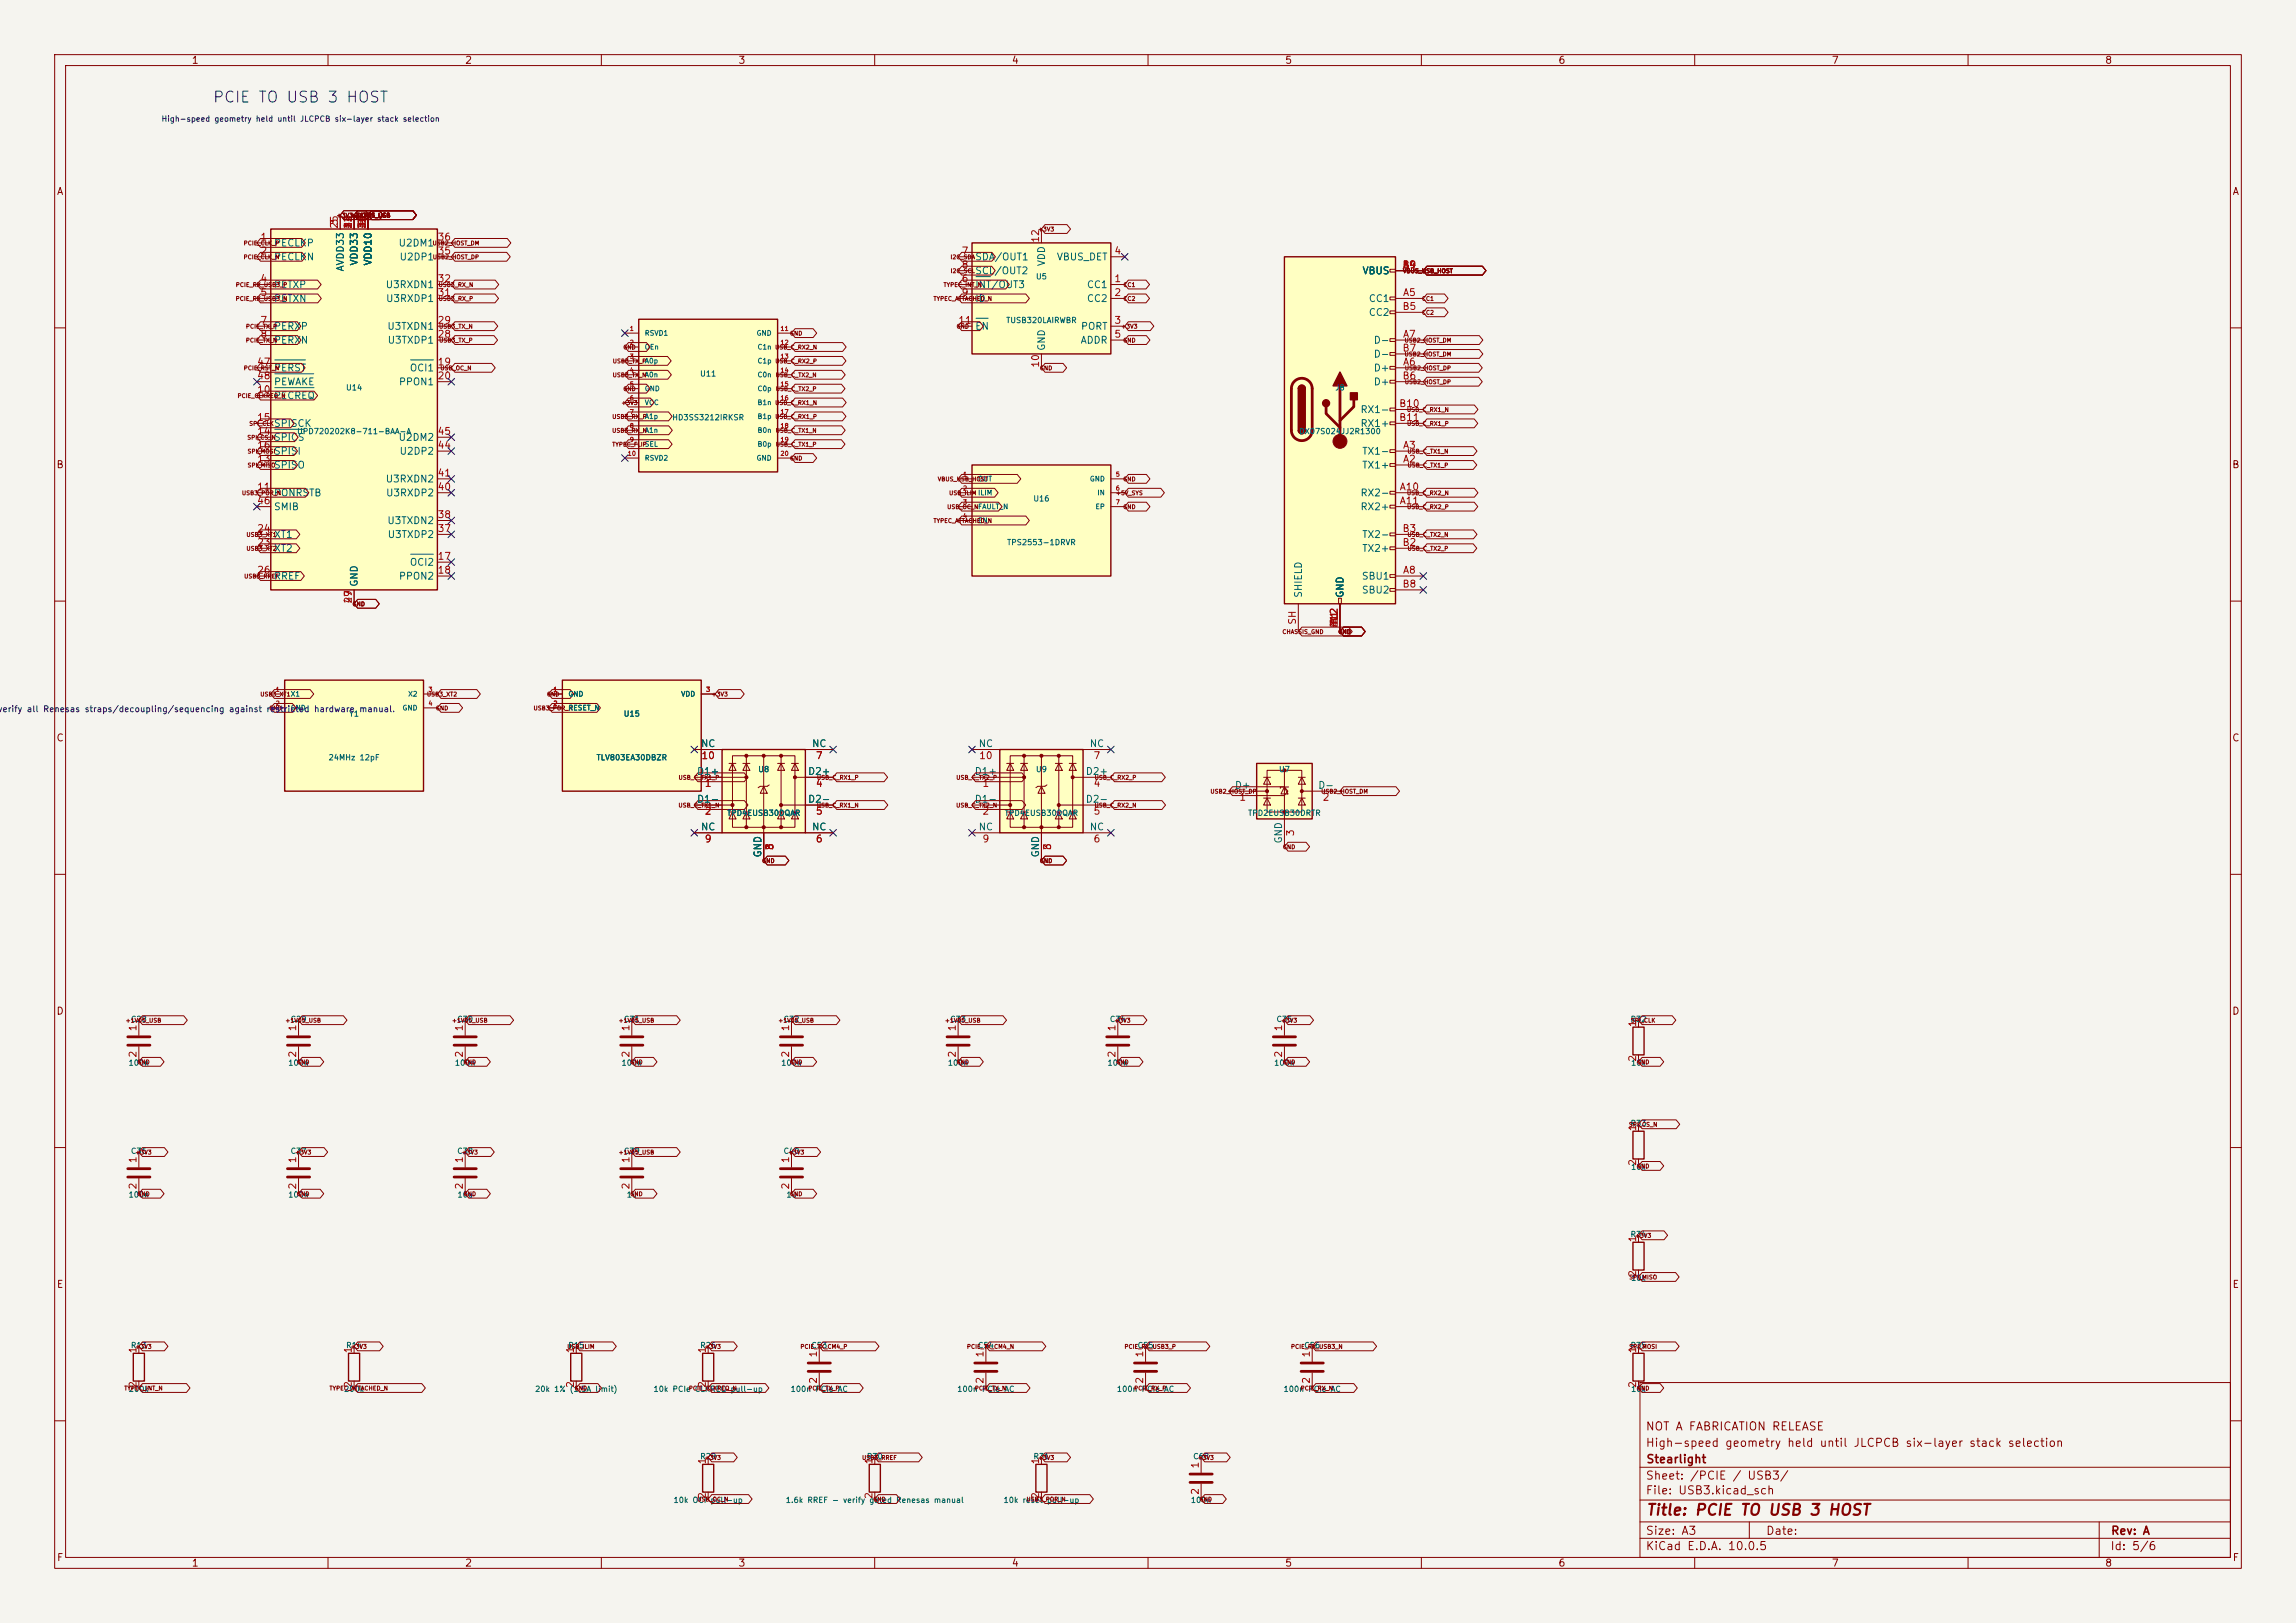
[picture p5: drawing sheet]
<svg xmlns="http://www.w3.org/2000/svg" width="420mm" height="297mm" viewBox="0 0 420 297" stroke-linecap="round" stroke-linejoin="round" font-family="sans-serif">
<defs><g id="words">
<text font-size="2" fill="#0000c2" x="38.8" y="19.3">PCIE TO USB 3 HOST</text>
<text font-size="2" fill="#840000" x="301" y="277.8">Title: PCIE TO USB 3 HOST</text>
<g font-size="1.5" fill="#840000">
<text x="300.9" y="262.1">NOT A FABRICATION RELEASE</text>
<text x="300.9" y="265.1">High-speed geometry held until JLCPCB six-layer stack selection</text>
<text x="301" y="268.1">Stearlight</text>
<text x="300.9" y="273.8">File: USB3.kicad_sch</text>
<text x="300.9" y="271.1">Sheet: /PCIE / USB3/</text>
<text x="300.9" y="281.2">Size: A3</text>
<text x="322.9" y="281.2">Date:</text>
<text x="386" y="281.2">Rev: A</text>
<text x="300.9" y="284">KiCad E.D.A. 10.0.5</text>
<text x="385.9" y="284">Id: 5/6</text>
</g>
<g font-size="1.3" fill="#840000">
<text x="35" y="12">1</text>
<text x="85" y="12">2</text>
<text x="135" y="12">3</text>
<text x="185" y="12">4</text>
<text x="235" y="12">5</text>
<text x="285" y="12">6</text>
<text x="335" y="12">7</text>
<text x="385" y="12">8</text>
<text x="10.3" y="36">A</text>
<text x="408.3" y="36">A</text>
<text x="10.2" y="86">B</text>
<text x="408.2" y="86">B</text>
<text x="10.2" y="136">C</text>
<text x="408.2" y="136">C</text>
<text x="10.2" y="186">D</text>
<text x="408.2" y="186">D</text>
<text x="10.3" y="236">E</text>
<text x="408.3" y="236">E</text>
<text x="10.3" y="286">F</text>
<text x="35" y="287">1</text>
<text x="85" y="287">2</text>
<text x="135" y="287">3</text>
<text x="185" y="287">4</text>
<text x="235" y="287">5</text>
<text x="285" y="287">6</text>
<text x="335" y="287">7</text>
<text x="385" y="287">8</text>
<text x="408.3" y="286">F</text>
</g>
<g font-size="1.3" fill="#a90000">
<text x="62.1" y="42" transform="rotate(-90 62.1 42)">25</text>
<text x="62.1" y="41.4" transform="rotate(-90 62.1 41.4)">3</text>
<text x="64.6" y="42" transform="rotate(-90 64.6 42)">12</text>
<text x="64.6" y="42" transform="rotate(-90 64.6 42)">22</text>
<text x="64.6" y="42" transform="rotate(-90 64.6 42)">34</text>
<text x="64.6" y="42" transform="rotate(-90 64.6 42)">43</text>
<text x="67.2" y="42" transform="rotate(-90 67.2 42)">21</text>
<text x="67.2" y="42" transform="rotate(-90 67.2 42)">30</text>
<text x="67.2" y="42" transform="rotate(-90 67.2 42)">33</text>
<text x="67.2" y="42" transform="rotate(-90 67.2 42)">39</text>
<text x="67.2" y="42" transform="rotate(-90 67.2 42)">42</text>
<text x="67.2" y="41.4" transform="rotate(-90 67.2 41.4)">6</text>
<text x="67.2" y="41.4" transform="rotate(-90 67.2 41.4)">9</text>
<text x="47.5" y="44.3">1</text>
<text x="47.5" y="46.9">2</text>
<text x="79.9" y="46.9">35</text>
<text x="79.9" y="44.3">36</text>
<text x="175.8" y="46.9">7</text>
<text x="190.4" y="44.5" transform="rotate(-90 190.4 44.5)">12</text>
<text x="203.7" y="46.9">4</text>
<text x="47.5" y="51.9">4</text>
<text x="79.9" y="51.9">32</text>
<text x="175.8" y="51.9">6</text>
<text x="175.8" y="49.4">8</text>
<text x="203.7" y="51.9">1</text>
<text x="256.4" y="49.4">B4</text>
<text x="256.4" y="49.4">B9</text>
<text x="256.5" y="49.4">A4</text>
<text x="256.5" y="49.4">A9</text>
<text x="47.5" y="54.5">5</text>
<text x="47.5" y="59.6">7</text>
<text x="79.9" y="59.6">29</text>
<text x="79.9" y="54.5">31</text>
<text x="175.2" y="59.6">11</text>
<text x="175.8" y="54.5">9</text>
<text x="203.7" y="54.5">2</text>
<text x="203.7" y="59.6">3</text>
<text x="256.4" y="57">B5</text>
<text x="256.5" y="54.5">A5</text>
<text x="47.5" y="62.1">8</text>
<text x="79.9" y="62.1">28</text>
<text x="203.7" y="62.1">5</text>
<text x="256.4" y="64.6">B7</text>
<text x="256.5" y="62.1">A7</text>
<text x="46.9" y="67.2">47</text>
<text x="46.9" y="69.7">48</text>
<text x="79.9" y="67.2">19</text>
<text x="79.9" y="69.7">20</text>
<text x="190.4" y="67.4" transform="rotate(-90 190.4 67.4)">10</text>
<text x="256.4" y="69.7">B6</text>
<text x="256.5" y="67.2">A6</text>
<text x="46.9" y="72.3">10</text>
<text x="46.9" y="77.3">15</text>
<text x="255.8" y="74.8">B10</text>
<text x="255.8" y="77.3">B11</text>
<text x="46.9" y="79.9">14</text>
<text x="46.9" y="82.4">16</text>
<text x="79.9" y="82.4">44</text>
<text x="79.9" y="79.9">45</text>
<text x="256.5" y="82.4">A3</text>
<text x="46.9" y="85">13</text>
<text x="79.9" y="87.5">41</text>
<text x="256.5" y="85">A2</text>
<text x="46.9" y="90">11</text>
<text x="46.9" y="92.6">46</text>
<text x="79.9" y="95.1">38</text>
<text x="79.9" y="90">40</text>
<text x="255.9" y="90">A10</text>
<text x="255.9" y="92.6">A11</text>
<text x="46.9" y="100.2">23</text>
<text x="46.9" y="97.7">24</text>
<text x="79.9" y="97.7">37</text>
<text x="256.4" y="100.2">B2</text>
<text x="256.4" y="97.7">B3</text>
<text x="46.9" y="105.3">26</text>
<text x="79.9" y="102.7">17</text>
<text x="79.9" y="105.3">18</text>
<text x="256.4" y="107.8">B8</text>
<text x="256.5" y="105.3">A8</text>
<text x="64.6" y="110.6" transform="rotate(-90 64.6 110.6)">27</text>
<text x="64.6" y="110.6" transform="rotate(-90 64.6 110.6)">49</text>
<text x="237.4" y="114.4" transform="rotate(-90 237.4 114.4)">SH</text>
<text x="245" y="115" transform="rotate(-90 245 115)">B12</text>
<text x="245" y="114.9" transform="rotate(-90 245 114.9)">A12</text>
<text x="245" y="114.4" transform="rotate(-90 245 114.4)">B1</text>
<text x="245" y="114.3" transform="rotate(-90 245 114.3)">A1</text>
<text x="128.2" y="139.2">10</text>
<text x="149.1" y="139.2">7</text>
<text x="179" y="139.2">10</text>
<text x="199.9" y="139.2">7</text>
<text x="128.8" y="144.3">1</text>
<text x="128.8" y="149.4">2</text>
<text x="149.1" y="144.3">4</text>
<text x="149.1" y="149.4">5</text>
<text x="179.6" y="144.3">1</text>
<text x="179.6" y="149.4">2</text>
<text x="199.9" y="144.3">4</text>
<text x="199.9" y="149.4">5</text>
<text x="226.6" y="146.8">1</text>
<text x="241.8" y="146.8">2</text>
<text x="128.8" y="154.5">9</text>
<text x="141.8" y="155.7" transform="rotate(-90 141.8 155.7)">3</text>
<text x="141.8" y="155.7" transform="rotate(-90 141.8 155.7)">8</text>
<text x="149.1" y="154.5">6</text>
<text x="179.6" y="154.5">9</text>
<text x="192.6" y="155.7" transform="rotate(-90 192.6 155.7)">3</text>
<text x="192.6" y="155.7" transform="rotate(-90 192.6 155.7)">8</text>
<text x="199.9" y="154.5">6</text>
<text x="237" y="153.1" transform="rotate(-90 237 153.1)">3</text>
<text x="25.3" y="188.8" transform="rotate(-90 25.3 188.8)">1</text>
<text x="54.5" y="188.8" transform="rotate(-90 54.5 188.8)">1</text>
<text x="85" y="188.8" transform="rotate(-90 85 188.8)">1</text>
<text x="115.4" y="188.8" transform="rotate(-90 115.4 188.8)">1</text>
<text x="144.6" y="188.8" transform="rotate(-90 144.6 188.8)">1</text>
<text x="175.1" y="188.8" transform="rotate(-90 175.1 188.8)">1</text>
<text x="204.3" y="188.8" transform="rotate(-90 204.3 188.8)">1</text>
<text x="234.8" y="188.8" transform="rotate(-90 234.8 188.8)">1</text>
<text x="299.6" y="188.1" transform="rotate(-90 299.6 188.1)">1</text>
<text x="25.3" y="193.6" transform="rotate(-90 25.3 193.6)">2</text>
<text x="54.5" y="193.6" transform="rotate(-90 54.5 193.6)">2</text>
<text x="85" y="193.6" transform="rotate(-90 85 193.6)">2</text>
<text x="115.4" y="193.6" transform="rotate(-90 115.4 193.6)">2</text>
<text x="144.6" y="193.6" transform="rotate(-90 144.6 193.6)">2</text>
<text x="175.1" y="193.6" transform="rotate(-90 175.1 193.6)">2</text>
<text x="204.3" y="193.6" transform="rotate(-90 204.3 193.6)">2</text>
<text x="234.8" y="193.6" transform="rotate(-90 234.8 193.6)">2</text>
<text x="299.6" y="194.4" transform="rotate(-90 299.6 194.4)">2</text>
<text x="299.6" y="207.1" transform="rotate(-90 299.6 207.1)">1</text>
<text x="25.3" y="212.9" transform="rotate(-90 25.3 212.9)">1</text>
<text x="54.5" y="212.9" transform="rotate(-90 54.5 212.9)">1</text>
<text x="85" y="212.9" transform="rotate(-90 85 212.9)">1</text>
<text x="115.4" y="212.9" transform="rotate(-90 115.4 212.9)">1</text>
<text x="144.6" y="212.9" transform="rotate(-90 144.6 212.9)">1</text>
<text x="299.6" y="213.5" transform="rotate(-90 299.6 213.5)">2</text>
<text x="25.3" y="217.8" transform="rotate(-90 25.3 217.8)">2</text>
<text x="54.5" y="217.8" transform="rotate(-90 54.5 217.8)">2</text>
<text x="85" y="217.8" transform="rotate(-90 85 217.8)">2</text>
<text x="115.4" y="217.8" transform="rotate(-90 115.4 217.8)">2</text>
<text x="144.6" y="217.8" transform="rotate(-90 144.6 217.8)">2</text>
<text x="299.6" y="227.4" transform="rotate(-90 299.6 227.4)">1</text>
<text x="299.6" y="233.8" transform="rotate(-90 299.6 233.8)">2</text>
<text x="25.3" y="247.7" transform="rotate(-90 25.3 247.7)">1</text>
<text x="64.6" y="247.7" transform="rotate(-90 64.6 247.7)">1</text>
<text x="105.3" y="247.7" transform="rotate(-90 105.3 247.7)">1</text>
<text x="129.4" y="247.7" transform="rotate(-90 129.4 247.7)">1</text>
<text x="149.7" y="248.5" transform="rotate(-90 149.7 248.5)">1</text>
<text x="180.2" y="248.5" transform="rotate(-90 180.2 248.5)">1</text>
<text x="209.4" y="248.5" transform="rotate(-90 209.4 248.5)">1</text>
<text x="239.9" y="248.5" transform="rotate(-90 239.9 248.5)">1</text>
<text x="299.6" y="247.7" transform="rotate(-90 299.6 247.7)">1</text>
<text x="25.3" y="254.1" transform="rotate(-90 25.3 254.1)">2</text>
<text x="64.6" y="254.1" transform="rotate(-90 64.6 254.1)">2</text>
<text x="105.3" y="254.1" transform="rotate(-90 105.3 254.1)">2</text>
<text x="129.4" y="254.1" transform="rotate(-90 129.4 254.1)">2</text>
<text x="149.7" y="253.3" transform="rotate(-90 149.7 253.3)">2</text>
<text x="180.2" y="253.3" transform="rotate(-90 180.2 253.3)">2</text>
<text x="209.4" y="253.3" transform="rotate(-90 209.4 253.3)">2</text>
<text x="239.9" y="253.3" transform="rotate(-90 239.9 253.3)">2</text>
<text x="299.6" y="254.1" transform="rotate(-90 299.6 254.1)">2</text>
<text x="129.4" y="268.1" transform="rotate(-90 129.4 268.1)">1</text>
<text x="159.9" y="268.1" transform="rotate(-90 159.9 268.1)">1</text>
<text x="190.4" y="268.1" transform="rotate(-90 190.4 268.1)">1</text>
<text x="219.6" y="268.8" transform="rotate(-90 219.6 268.8)">1</text>
<text x="129.4" y="274.4" transform="rotate(-90 129.4 274.4)">2</text>
<text x="159.9" y="274.4" transform="rotate(-90 159.9 274.4)">2</text>
<text x="190.4" y="274.4" transform="rotate(-90 190.4 274.4)">2</text>
<text x="219.6" y="273.7" transform="rotate(-90 219.6 273.7)">2</text>
</g>
<g font-size="1.3" fill="#006464">
<text x="50" y="45.4">PECLKP</text>
<text x="50" y="48">PECLKN</text>
<text x="72.8" y="45.4">U2DM1</text>
<text x="73" y="48">U2DP1</text>
<text x="178.3" y="48">SDA/OUT1</text>
<text x="193.2" y="48">VBUS_DET</text>
<text x="50" y="53">PETXP</text>
<text x="63.2" y="49.8" transform="rotate(-90 63.2 49.8)">AVDD33</text>
<text x="65.7" y="48.7" transform="rotate(-90 65.7 48.7)">VDD33</text>
<text x="68.3" y="48.7" transform="rotate(-90 68.3 48.7)">VDD10</text>
<text x="70.4" y="53">U3RXDN1</text>
<text x="178.3" y="53">INT/OUT3</text>
<text x="178.3" y="50.5">SCL/OUT2</text>
<text x="191.5" y="48.8" transform="rotate(-90 191.5 48.8)">VDD</text>
<text x="198.7" y="53">CC1</text>
<text x="249.1" y="50.5">VBUS</text>
<text x="50" y="55.6">PETXN</text>
<text x="70.5" y="55.6">U3RXDP1</text>
<text x="178.3" y="55.6">ID</text>
<text x="198.7" y="55.6">CC2</text>
<text x="250.3" y="55.6">CC1</text>
<text x="250.3" y="58.1">CC2</text>
<text x="50" y="60.7">PERXP</text>
<text x="50" y="63.2">PERXN</text>
<text x="70.7" y="60.7">U3TXDN1</text>
<text x="70.8" y="63.2">U3TXDP1</text>
<text x="178.3" y="60.7">EN</text>
<text x="191.5" y="64.3" transform="rotate(-90 191.5 64.3)">GND</text>
<text x="197.6" y="63.2">ADDR</text>
<text x="197.6" y="60.7">PORT</text>
<text x="251.2" y="63.2">D-</text>
<text x="251.2" y="65.7">D-</text>
<text x="50" y="68.3">PERST</text>
<text x="50" y="70.8">PEWAKE</text>
<text x="72.9" y="70.8">PPON1</text>
<text x="74.9" y="68.3">OCI1</text>
<text x="251.2" y="68.3">D+</text>
<text x="251.2" y="70.8">D+</text>
<text x="50" y="73.4">PECREQ</text>
<text x="248.8" y="75.9">RX1-</text>
<text x="50" y="81">SPICS</text>
<text x="50" y="78.4">SPISCK</text>
<text x="50" y="83.5">SPISI</text>
<text x="72.8" y="81">U2DM2</text>
<text x="73" y="83.5">U2DP2</text>
<text x="248.8" y="78.4">RX1+</text>
<text x="249.1" y="83.5">TX1-</text>
<text x="50" y="86.1">SPISO</text>
<text x="70.4" y="88.6">U3RXDN2</text>
<text x="249.1" y="86.1">TX1+</text>
<text x="50" y="91.1">PONRSTB</text>
<text x="50" y="93.7">SMIB</text>
<text x="70.5" y="91.1">U3RXDP2</text>
<text x="248.8" y="91.1">RX2-</text>
<text x="248.8" y="93.7">RX2+</text>
<text x="50" y="101.3">XT2</text>
<text x="50" y="98.8">XT1</text>
<text x="70.7" y="96.2">U3TXDN2</text>
<text x="70.8" y="98.8">U3TXDP2</text>
<text x="249.1" y="101.3">TX2+</text>
<text x="249.1" y="98.8">TX2-</text>
<text x="50" y="106.4">RREF</text>
<text x="65.7" y="107.5" transform="rotate(-90 65.7 107.5)">GND</text>
<text x="72.9" y="106.4">PPON2</text>
<text x="74.9" y="103.8">OCI2</text>
<text x="249" y="106.4">SBU1</text>
<text x="238.5" y="109.5" transform="rotate(-90 238.5 109.5)">SHIELD</text>
<text x="246.1" y="109.5" transform="rotate(-90 246.1 109.5)">GND</text>
<text x="249" y="108.9">SBU2</text>
<text x="128.1" y="137">NC</text>
<text x="148.4" y="137">NC</text>
<text x="178.9" y="137">NC</text>
<text x="199.2" y="137">NC</text>
<text x="127.4" y="142.1">D1+</text>
<text x="147.7" y="142.1">D2+</text>
<text x="178.2" y="142.1">D1+</text>
<text x="198.5" y="142.1">D2+</text>
<text x="127.4" y="147.2">D1-</text>
<text x="147.7" y="147.2">D2-</text>
<text x="178.2" y="147.2">D1-</text>
<text x="198.5" y="147.2">D2-</text>
<text x="225.8" y="144.6">D+</text>
<text x="241" y="144.6">D-</text>
<text x="128.1" y="152.3">NC</text>
<text x="148.4" y="152.3">NC</text>
<text x="178.9" y="152.3">NC</text>
<text x="199.2" y="152.3">NC</text>
<text x="234.8" y="154.5" transform="rotate(-90 234.8 154.5)">GND</text>
<text x="139.6" y="157" transform="rotate(-90 139.6 157)">GND</text>
<text x="190.4" y="157" transform="rotate(-90 190.4 157)">GND</text>
</g>
<text font-size="1.1" fill="#0000c2" x="-.5" y="130.6">verify all Renesas straps/decoupling/sequencing against restricted hardware manual.</text>
<text font-size="1" fill="#0000c2" x="29.4" y="22.5">High-speed geometry held until JLCPCB six-layer stack selection</text>
<g font-size="1" fill="#006464">
<text x="189.4" y="51.4">U5</text>
<text x="183.9" y="59.4">TUSB320LAIRWBR</text>
<text x="63.2" y="71.7">U14</text>
<text x="128" y="69.1">U11</text>
<text x="244.2" y="71.7">J8</text>
<text x="122.9" y="77.1">HD3SS3212IRKSR</text>
<text x="54.2" y="79.7">UPD720202K8-711-BAA-A</text>
<text x="237.5" y="79.7">DX07S024JJ2R1300</text>
<text x="188.9" y="92">U16</text>
<text x="184.1" y="100">TPS2553-1DRVR</text>
<text x="63.8" y="131.4">Y1</text>
<text x="114" y="131.4">U15</text>
<text x="60" y="139.4">24MHz 12pF</text>
<text x="109" y="139.4">TLV803EA30DBZR</text>
<text x="138.6" y="141.5">U8</text>
<text x="189.4" y="141.5">U9</text>
<text x="233.9" y="141.5">U7</text>
<text x="132.9" y="149.5">TPD4EUSB30DQAR</text>
<text x="183.7" y="149.5">TPD4EUSB30DQAR</text>
<text x="228.2" y="149.5">TPD2EUSB30DRTR</text>
<text x="23.8" y="187.3">C28</text>
<text x="53.1" y="187.3">C29</text>
<text x="83.5" y="187.3">C30</text>
<text x="114" y="187.3">C31</text>
<text x="143.2" y="187.3">C32</text>
<text x="173.7" y="187.3">C33</text>
<text x="202.9" y="187.3">C34</text>
<text x="233.4" y="187.3">C35</text>
<text x="298.2" y="187.3">R32</text>
<text x="23.4" y="195.3">100n</text>
<text x="52.6" y="195.3">100n</text>
<text x="83.1" y="195.3">100n</text>
<text x="113.6" y="195.3">100n</text>
<text x="142.8" y="195.3">100n</text>
<text x="173.3" y="195.3">100n</text>
<text x="202.5" y="195.3">100n</text>
<text x="233" y="195.3">100n</text>
<text x="298.3" y="195.3">10k</text>
<text x="298.2" y="206.3">R33</text>
<text x="23.8" y="211.4">C36</text>
<text x="53.1" y="211.4">C37</text>
<text x="83.5" y="211.4">C38</text>
<text x="114" y="211.4">C39</text>
<text x="143.2" y="211.4">C40</text>
<text x="298.3" y="214.3">10k</text>
<text x="23.4" y="219.4">100n</text>
<text x="52.6" y="219.4">100n</text>
<text x="83.6" y="219.4">10u</text>
<text x="114.5" y="219.4">1u</text>
<text x="143.8" y="219.4">1u</text>
<text x="298.2" y="226.6">R34</text>
<text x="298.3" y="234.6">10k</text>
<text x="23.8" y="246.9">R13</text>
<text x="63.2" y="246.9">R14</text>
<text x="103.9" y="246.9">R15</text>
<text x="128" y="246.9">R26</text>
<text x="148.3" y="246.9">C53</text>
<text x="178.8" y="246.9">C54</text>
<text x="208" y="246.9">C55</text>
<text x="238.5" y="246.9">C56</text>
<text x="298.2" y="246.9">R35</text>
<text x="23.5" y="254.9">200k</text>
<text x="62.8" y="254.9">200k</text>
<text x="97.8" y="254.9">20k 1% (1.5A limit)</text>
<text x="119.4" y="254.9">10k PCIe CLKREQ pull-up</text>
<text x="144.5" y="254.9">100n PCIe AC</text>
<text x="175" y="254.9">100n PCIe AC</text>
<text x="204.2" y="254.9">100n PCIe AC</text>
<text x="234.7" y="254.9">100n PCIe AC</text>
<text x="298.3" y="254.9">10k</text>
<text x="128" y="267.3">R29</text>
<text x="158.5" y="267.3">R30</text>
<text x="188.9" y="267.3">R31</text>
<text x="218.2" y="267.3">C68</text>
<text x="123.1" y="275.3">10k OCI pull-up</text>
<text x="143.6" y="275.3">1.6k RREF - verify gated Renesas manual</text>
<text x="183.5" y="275.3">10k reset pull-up</text>
<text x="217.7" y="275.3">100n</text>
</g>
<g font-size=".9" fill="#006464">
<text x="117.9" y="61.6">RSVD1</text>
<text x="117.9" y="64.2">OEn</text>
<text x="138.3" y="61.6">GND</text>
<text x="138.5" y="64.2">C1n</text>
<text x="117.9" y="66.7">A0p</text>
<text x="117.9" y="69.3">A0n</text>
<text x="117.9" y="71.8">GND</text>
<text x="138.5" y="66.7">C1p</text>
<text x="138.5" y="69.3">C0n</text>
<text x="138.5" y="71.8">C0p</text>
<text x="117.9" y="74.3">VCC</text>
<text x="117.9" y="76.9">A1p</text>
<text x="138.5" y="74.3">B1n</text>
<text x="138.5" y="76.9">B1p</text>
<text x="117.9" y="79.4">A1n</text>
<text x="117.9" y="82">SEL</text>
<text x="138.5" y="79.4">B0n</text>
<text x="138.5" y="82">B0p</text>
<text x="117.9" y="84.5">RSVD2</text>
<text x="138.3" y="84.5">GND</text>
<text x="178.8" y="88.3">OUT</text>
<text x="199.3" y="88.3">GND</text>
<text x="178.8" y="90.9">ILIM</text>
<text x="178.8" y="93.4">FAULT_N</text>
<text x="178.8" y="95.9">EN</text>
<text x="200.3" y="93.4">EP</text>
<text x="200.6" y="90.9">IN</text>
<text x="53.1" y="127.7">X1</text>
<text x="53.1" y="130.2">GND</text>
<text x="73.5" y="130.2">GND</text>
<text x="74.6" y="127.7">X2</text>
<text x="103.9" y="127.7">GND</text>
<text x="103.9" y="130.2">RESET_N</text>
<text x="124.5" y="127.7">VDD</text>
</g>
<g font-size=".8" fill="#840000">
<text x="61.5" y="40">+3V3</text>
<text x="64" y="40">+3V3</text>
<text x="64.8" y="40">+1V05_USB</text>
<text x="44.5" y="47.6">PCIE_CLK_N</text>
<text x="44.5" y="45.1">PCIE_CLK_P</text>
<text x="79" y="45.1">USB2_HOST_DM</text>
<text x="79.1" y="47.6">USB2_HOST_DP</text>
<text x="173.8" y="47.6">I2C_SDA</text>
<text x="189.8" y="42.5">+3V3</text>
<text x="43" y="52.7">PCIE_RX_USB3_P</text>
<text x="80.1" y="52.7">USB3_RX_N</text>
<text x="172.5" y="52.7">TYPEC_INT_N</text>
<text x="173.8" y="50.1">I2C_SCL</text>
<text x="205.4" y="52.7">CC1</text>
<text x="256.5" y="50.1">VBUS_USB_HOST</text>
<text x="43" y="55.2">PCIE_RX_USB3_N</text>
<text x="80.2" y="55.2">USB3_RX_P</text>
<text x="170.7" y="55.2">TYPEC_ATTACHED_N</text>
<text x="205.4" y="55.2">CC2</text>
<text x="260" y="57.8">CC2</text>
<text x="260" y="55.2">CC1</text>
<text x="44.9" y="62.8">PCIE_TX_N</text>
<text x="44.9" y="60.3">PCIE_TX_P</text>
<text x="80.2" y="60.3">USB3_TX_N</text>
<text x="80.2" y="62.8">USB3_TX_P</text>
<text x="113.9" y="64.1">GND</text>
<text x="141.7" y="64.1">USB_C_RX2_N</text>
<text x="144.4" y="61.6">GND</text>
<text x="174.9" y="60.3">GND</text>
<text x="205" y="60.3">+3V3</text>
<text x="205.4" y="62.8">GND</text>
<text x="256.8" y="62.8">USB2_HOST_DM</text>
<text x="256.8" y="65.4">USB2_HOST_DM</text>
<text x="44.5" y="67.9">PCIE_RST_N</text>
<text x="80.5" y="67.9">USB_OC_N</text>
<text x="112" y="69.2">USB3_TX_N</text>
<text x="112" y="66.7">USB3_TX_P</text>
<text x="113.9" y="71.7">GND</text>
<text x="141.7" y="66.7">USB_C_RX2_P</text>
<text x="141.8" y="69.2">USB_C_TX2_N</text>
<text x="141.8" y="71.7">USB_C_TX2_P</text>
<text x="190.1" y="67.9">GND</text>
<text x="256.9" y="70.5">USB2_HOST_DP</text>
<text x="256.9" y="67.9">USB2_HOST_DP</text>
<text x="43.4" y="73">PCIE_CLKREQ_N</text>
<text x="111.9" y="76.8">USB3_RX_P</text>
<text x="113.6" y="74.3">+3V3</text>
<text x="141.7" y="74.3">USB_C_RX1_N</text>
<text x="141.7" y="76.8">USB_C_RX1_P</text>
<text x="257.3" y="75.5">USB_C_RX1_N</text>
<text x="45.2" y="80.6">SPI_CS_N</text>
<text x="45.2" y="83.2">SPI_MOSI</text>
<text x="45.5" y="78.1">SPI_CLK</text>
<text x="111.9" y="79.4">USB3_RX_N</text>
<text x="111.9" y="81.9">TYPEC_FLIP</text>
<text x="141.8" y="79.4">USB_C_TX1_N</text>
<text x="141.8" y="81.9">USB_C_TX1_P</text>
<text x="257.3" y="78.1">USB_C_RX1_P</text>
<text x="257.4" y="83.2">USB_C_TX1_N</text>
<text x="45.2" y="85.7">SPI_MISO</text>
<text x="144.4" y="84.4">GND</text>
<text x="171.5" y="88.2">VBUS_USB_HOST</text>
<text x="205.4" y="88.2">GND</text>
<text x="257.4" y="85.7">USB_C_TX1_P</text>
<text x="44.2" y="90.8">USB3_POR_N</text>
<text x="170.7" y="95.9">TYPEC_ATTACHED_N</text>
<text x="173.2" y="93.3">USB_OC_N</text>
<text x="173.5" y="90.8">USB_ILIM</text>
<text x="204" y="90.8">+5V_SYS</text>
<text x="205.4" y="93.3">GND</text>
<text x="257.3" y="90.8">USB_C_RX2_N</text>
<text x="257.3" y="93.3">USB_C_RX2_P</text>
<text x="45" y="98.4">USB3_XT1</text>
<text x="45" y="100.9">USB3_XT2</text>
<text x="257.4" y="98.4">USB_C_TX2_N</text>
<text x="257.4" y="100.9">USB_C_TX2_P</text>
<text x="44.6" y="106">USB3_RREF</text>
<text x="64.4" y="111.1">GND</text>
<text x="234.5" y="116.2">CHASSIS_GND</text>
<text x="244.7" y="116.2">GND</text>
<text x="47.5" y="127.6">USB3_XT1</text>
<text x="49.2" y="130.2">GND</text>
<text x="78" y="127.6">USB3_XT2</text>
<text x="79.6" y="130.2">GND</text>
<text x="97.5" y="130.2">USB3_POR_N</text>
<text x="100" y="127.6">GND</text>
<text x="130.1" y="127.6">+3V3</text>
<text x="124" y="142.9">USB_C_TX1_P</text>
<text x="149.3" y="142.9">USB_C_RX1_P</text>
<text x="174.8" y="142.9">USB_C_TX2_P</text>
<text x="200.1" y="142.9">USB_C_RX2_P</text>
<text x="124" y="147.9">USB_C_TX1_N</text>
<text x="149.3" y="147.9">USB_C_RX1_N</text>
<text x="174.8" y="147.9">USB_C_TX2_N</text>
<text x="200.1" y="147.9">USB_C_RX2_N</text>
<text x="221.3" y="145.4">USB2_HOST_DP</text>
<text x="241.6" y="145.4">USB2_HOST_DM</text>
<text x="234.6" y="155.6">GND</text>
<text x="139.3" y="158.1">GND</text>
<text x="190.1" y="158.1">GND</text>
<text x="22.9" y="187.3">+1V05_USB</text>
<text x="52.1" y="187.3">+1V05_USB</text>
<text x="82.6" y="187.3">+1V05_USB</text>
<text x="113.1" y="187.3">+1V05_USB</text>
<text x="142.3" y="187.3">+1V05_USB</text>
<text x="172.8" y="187.3">+1V05_USB</text>
<text x="203.7" y="187.3">+3V3</text>
<text x="234.2" y="187.3">+3V3</text>
<text x="298.2" y="187.3">SPI_CLK</text>
<text x="25" y="194.9">GND</text>
<text x="54.2" y="194.9">GND</text>
<text x="84.7" y="194.9">GND</text>
<text x="115.2" y="194.9">GND</text>
<text x="144.4" y="194.9">GND</text>
<text x="174.9" y="194.9">GND</text>
<text x="204.1" y="194.9">GND</text>
<text x="234.6" y="194.9">GND</text>
<text x="299.3" y="194.9">GND</text>
<text x="297.9" y="206.4">SPI_CS_N</text>
<text x="24.7" y="211.4">+3V3</text>
<text x="53.9" y="211.4">+3V3</text>
<text x="84.4" y="211.4">+3V3</text>
<text x="113.1" y="211.4">+1V05_USB</text>
<text x="144" y="211.4">+3V3</text>
<text x="299.3" y="214">GND</text>
<text x="25" y="219.1">GND</text>
<text x="54.2" y="219.1">GND</text>
<text x="84.7" y="219.1">GND</text>
<text x="115.2" y="219.1">GND</text>
<text x="144.4" y="219.1">GND</text>
<text x="299" y="226.7">+3V3</text>
<text x="297.9" y="234.3">SPI_MISO</text>
<text x="24.7" y="247">+3V3</text>
<text x="64" y="247">+3V3</text>
<text x="103.7" y="247">USB_ILIM</text>
<text x="128.8" y="247">+3V3</text>
<text x="146.3" y="247">PCIE_TX_CM4_P</text>
<text x="176.8" y="247">PCIE_TX_CM4_N</text>
<text x="205.6" y="247">PCIE_RX_USB3_P</text>
<text x="236.1" y="247">PCIE_RX_USB3_N</text>
<text x="297.9" y="247">SPI_MOSI</text>
<text x="22.7" y="254.6">TYPEC_INT_N</text>
<text x="60.2" y="254.6">TYPEC_ATTACHED_N</text>
<text x="105" y="254.6">GND</text>
<text x="125.9" y="254.6">PCIE_CLKREQ_N</text>
<text x="147.8" y="254.6">PCIE_TX_P</text>
<text x="178.2" y="254.6">PCIE_TX_N</text>
<text x="207.4" y="254.6">PCIE_RX_P</text>
<text x="237.8" y="254.6">PCIE_RX_N</text>
<text x="299.3" y="254.6">GND</text>
<text x="128.8" y="267.3">+3V3</text>
<text x="157.6" y="267.3">USB3_RREF</text>
<text x="189.8" y="267.3">+3V3</text>
<text x="219" y="267.3">+3V3</text>
<text x="127.5" y="274.9">USB_OC_N</text>
<text x="159.6" y="274.9">GND</text>
<text x="187.7" y="274.9">USB3_POR_N</text>
<text x="219.3" y="274.9">GND</text>
</g>
<g font-size=".8" fill="#a90000">
<text x="115.1" y="60.7">1</text>
<text x="115.1" y="63.3">2</text>
<text x="115.1" y="65.8">3</text>
<text x="142.7" y="60.7">11</text>
<text x="142.7" y="63.3">12</text>
<text x="142.7" y="65.8">13</text>
<text x="115.1" y="68.4">4</text>
<text x="115.1" y="70.9">5</text>
<text x="142.7" y="68.4">14</text>
<text x="142.7" y="70.9">15</text>
<text x="115.1" y="73.4">6</text>
<text x="115.1" y="76">7</text>
<text x="142.7" y="73.4">16</text>
<text x="142.7" y="76">17</text>
<text x="114.7" y="83.6">10</text>
<text x="115.1" y="78.5">8</text>
<text x="115.1" y="81.1">9</text>
<text x="142.7" y="78.5">18</text>
<text x="142.7" y="81.1">19</text>
<text x="142.7" y="83.6">20</text>
<text x="176.1" y="87.4">1</text>
<text x="176.1" y="90">2</text>
<text x="204" y="87.4">5</text>
<text x="204" y="90">6</text>
<text x="176.1" y="92.5">3</text>
<text x="176.1" y="95">4</text>
<text x="204" y="92.5">7</text>
<text x="50.3" y="126.8">1</text>
<text x="50.3" y="129.3">2</text>
<text x="78.3" y="126.8">3</text>
<text x="78.3" y="129.3">4</text>
<text x="101.1" y="126.8">1</text>
<text x="101.1" y="129.3">2</text>
<text x="129.1" y="126.8">3</text>
</g>
</g></defs>
<path d="M0 0h420v297h-420z" fill="#f5f4ef" stroke="#f5f4ef" stroke-width=".18"/>
<g fill="none" stroke="#840000" stroke-width=".18">
<path d="M10 10h400v277h-400zM12 12h396v273h-396zM60 10v2M110 10v2M160 10v2M210 10v2M260 10v2M310 10v2M360 10v2M10 60h2M408 60h2M10 110h2"/>
<path d="M408 110h2M10 160h2M408 160h2M10 210h2M408 210h2M300 253h108v32h-108zM10 260h2M190.5 266.7v1.3M190.5 273v1.3M300 278.5h108M300 274.5h108M300 268.5h108"/>
<path d="M320 278.5v3M384 278.5v6.5M408 260h2M60 285v2M110 285v2M160 285v2M210 285v2M260 285v2M300 281.5h108M310 285v2M360 285v2"/>
</g>
<path d="M189.5 268h2v5h-2z" fill="none" stroke="#840000" stroke-width=".25"/>
<path d="M229.9 139.7h10.1v10.2h-10.1z" fill="#ffffc2"/>
<path d="M229.9 139.7h10.1v10.2h-10.1z" fill="none" stroke="#840000" stroke-width=".25"/>
<g fill="none" stroke="#840000" stroke-width=".18">
<path d="M224.8 144.8h7M231.1 142.2h1.3M231.1 146.1h1.3M231.8 141h6.3v7.6h-6.3zM231.8 142.2l.6 1.3h-1.3zM231.8 146.1l.6 1.2h-1.3zM234.9 144l.7 1.3h-1.3zM234.9 141v13.9M235.7 144h-1.5v.3M237.5 142.2h1.3M237.5 146.1h1.3M238.1 142.2l.7 1.3h-1.3z"/>
<path d="M238.1 146.1l.7 1.2h-1.3zM238.1 144.8h7"/>
</g>
<g fill="#840000" stroke="#840000" stroke-width=".18">
<circle cx="231.8" cy="144.8" r=".28"/>
<circle cx="234.9" cy="141" r=".28"/>
<circle cx="234.9" cy="148.6" r=".28"/>
<circle cx="238.1" cy="144.8" r=".28"/>
</g>
<path d="M177.8 44.5h25.4v20.3h-25.4z" fill="#ffffc2"/>
<path d="M177.8 44.5h25.4v20.3h-25.4zM298.7 227.3h2v5.1h-2zM128.5 247.6h2.1v5.1h-2.1zM298.7 247.6h2v5.1h-2zM128.5 268h2.1v5h-2.1z" fill="none" stroke="#840000" stroke-width=".25"/>
<g fill="none" stroke="#840000" stroke-width=".18">
<path d="M175.3 52.1h2.5M175.3 54.6h2.5M175.3 59.7h2.5M175.3 47h2.5M175.3 49.5h2.5M190.5 41.9v2.6M203.2 52.1h2.5M203.2 54.6h2.5M203.2 59.7h2.5M203.2 47h2.5M190.5 64.8v2.5M203.2 62.2h2.5"/>
<path d="M54.6 186.7v2.8M54.6 191.5v2.8M299.7 226.1v1.2M299.7 232.4v1.3M129.5 246.4v1.2M129.5 252.7v1.3M209.5 246.4v2.8M209.5 251.2v2.8M299.7 246.4v1.2M299.7 252.7v1.3M129.5 266.7v1.3M129.5 273v1.3"/>
</g>
<path d="M178.5 50.6h2.7M178.5 58.2h2.3" fill="none" stroke="#006464" stroke-width=".18"/>
<path d="M52.6 189.7h4M52.6 191.3h4M207.5 249.4h4.1M207.5 251h4.1" fill="none" stroke="#840000" stroke-width=".51"/>
<path d="M49.5 41.9h30.5v66.1h-30.5z" fill="#ffffc2"/>
<path d="M49.5 41.9h30.5v66.1h-30.5z" fill="none" stroke="#840000" stroke-width=".25"/>
<g fill="none" stroke="#840000" stroke-width=".18">
<path d="M62.2 39.4v2.5M64.8 39.4v2.5M67.3 39.4v2.5M47 44.5h2.5M47 47h2.5M47 52.1h2.5M47 54.6h2.5M47 59.7h2.5M80 44.5h2.5M80 47h2.5M80 52.1h2.5M80 54.6h2.5"/>
<path d="M80 59.7h2.5M47 62.2h2.5M47 72.4h2.5M47 77.5h2.5M47 67.3h2.5M47 69.9h2.5M80 62.2h2.5M80 67.3h2.5M80 69.9h2.5M47 90.2h2.5M47 85.1h2.5M47 80h2.5"/>
<path d="M47 82.6h2.5M47 97.8h2.5M47 92.7h2.5M80 90.2h2.5M80 80h2.5M80 82.6h2.5M80 97.8h2.5M80 95.3h2.5M80 87.6h2.5M47 105.4h2.5M47 100.3h2.5M64.8 108v2.5"/>
<path d="M80 102.9h2.5M80 105.4h2.5"/>
</g>
<path d="M50.3 70.9h7.1M50.3 78.6h5.3M50.3 65.9h5.6M50.3 68.4h7.1M75.1 65.9h4.2M75.1 101.4h4.2" fill="none" stroke="#006464" stroke-width=".18"/>
<path d="M52.1 124.5h25.4v20.3h-25.4z" fill="#ffffc2"/>
<path d="M52.1 124.5h25.4v20.3h-25.4zM104.4 247.6h2v5.1h-2z" fill="none" stroke="#840000" stroke-width=".25"/>
<path d="M49.5 127h2.6M49.5 129.5h2.6M77.5 127h2.5M77.5 129.5h2.5M54.6 210.8v2.8M54.6 215.6v2.8M85.1 210.8v2.8M85.1 215.6v2.8M115.6 210.8v2.8M115.6 215.6v2.8M105.4 246.4v1.2M105.4 252.7v1.3" fill="none" stroke="#840000" stroke-width=".18"/>
<path d="M52.6 213.9h4M52.6 215.4h4M83.1 213.9h4M83.1 215.4h4M113.5 213.9h4.1M113.5 215.4h4.1" fill="none" stroke="#840000" stroke-width=".51"/>
<path d="M132.1 137.2h15.2v15.2h-15.2z" fill="#ffffc2"/>
<g fill="none" stroke="#840000" stroke-width=".18">
<path d="M127 137.2h5.1M133.3 139.7h1.3M134 138.3h11.4v13.1h-11.4zM134 139.7l.6 1.3h-1.3zM135.9 139.7h1.3M136.5 139.7l.7 1.3h-1.3zM136.5 138.3v13.1M139.7 138.3v19.2M142.2 139.7h1.3M142.9 139.7l.6 1.3h-1.3zM142.9 138.3v13.1M144.8 139.7h1.2"/>
<path d="M145.4 139.7l.6 1.3h-1.2zM147.3 137.2h5.1M127 142.2h9.5M127 147.3h7M127 152.4h5.1M133.3 148.6h1.3M134 148.6l.6 1.3h-1.3zM135.9 148.6h1.3M136.5 148.6l.7 1.3h-1.3zM139.7 143.9l.6 1.3h-1.2zM140.7 143.6l-.4 .3h-1.2l-.4 .2M142.2 148.6h1.3"/>
<path d="M142.9 148.6l.6 1.3h-1.3zM142.9 147.3h9.5M144.8 148.6h1.2M145.4 148.6l.6 1.3h-1.2zM145.4 142.2h7M147.3 152.4h5.1"/>
</g>
<path d="M132.1 137.2h15.2v15.2h-15.2z" fill="none" stroke="#840000" stroke-width=".25"/>
<g fill="#840000" stroke="#840000" stroke-width=".18">
<circle cx="134" cy="147.3" r=".28"/>
<circle cx="136.5" cy="138.3" r=".28"/>
<circle cx="136.5" cy="142.2" r=".28"/>
<circle cx="136.5" cy="151.4" r=".28"/>
<circle cx="139.7" cy="138.3" r=".28"/>
<circle cx="139.7" cy="151.4" r=".28"/>
<circle cx="142.9" cy="138.3" r=".28"/>
<circle cx="142.9" cy="147.3" r=".28"/>
<circle cx="142.9" cy="151.4" r=".28"/>
<circle cx="145.4" cy="142.2" r=".28"/>
</g>
<path d="M116.8 58.4h25.4v28h-25.4z" fill="#ffffc2"/>
<path d="M116.8 58.4h25.4v28h-25.4z" fill="none" stroke="#840000" stroke-width=".25"/>
<g fill="none" stroke="#840000" stroke-width=".18">
<path d="M114.3 61h2.5M114.3 63.5h2.5M114.3 66h2.5M114.3 68.6h2.5M114.3 71.1h2.5M114.3 73.7h2.5M114.3 76.2h2.5M114.3 78.7h2.5M142.2 61h2.6M142.2 63.5h2.6M142.2 66h2.6M142.2 68.6h2.6"/>
<path d="M142.2 71.1h2.6M142.2 73.7h2.6M142.2 76.2h2.6M142.2 78.7h2.6M114.3 81.3h2.5M114.3 83.8h2.5M142.2 81.3h2.6M142.2 83.8h2.6M115.6 186.7v2.8M115.6 191.5v2.8"/>
</g>
<path d="M113.5 189.7h4.1M113.5 191.3h4.1" fill="none" stroke="#840000" stroke-width=".51"/>
<path d="M234.9 47h20.4v63.5h-20.4z" fill="#ffffc2"/>
<g fill="none" stroke="#840000" stroke-width=".18">
<path d="M254.3 49.3h1v.5h-1zM254.3 54.4h1v.5h-1zM254.3 56.9h1v.5h-1zM255.3 49.5h5M255.3 54.6h5M255.3 57.2h5M254.3 62h1v.5h-1zM254.3 64.5h1v.5h-1zM254.3 67.1h1v.5h-1zM254.3 69.6h1v.5h-1zM254.3 74.7h1v.5h-1zM254.3 77.2h1v.5h-1z"/>
<path d="M255.3 67.3h5M255.3 62.2h5M255.3 69.9h5M255.3 64.8h5M255.3 74.9h5M255.3 77.5h5M254.3 82.3h1v.5h-1zM254.3 84.8h1v.5h-1zM254.3 89.9h1v.5h-1zM254.3 92.5h1v.5h-1zM254.3 97.5h1v.5h-1zM255.3 85.1h5"/>
<path d="M255.3 82.6h5M255.3 90.2h5M255.3 92.7h5M255.3 97.8h5M237.5 110.5v5.1M244.9 109.5h.5v1h-.5zM245.1 110.5v5.1M254.3 100.1h1v.5h-1zM254.3 105.2h1v.5h-1zM254.3 107.7h1v.5h-1zM255.3 105.4h5M255.3 100.3h5"/>
<path d="M255.3 108h5M25.4 186.7v2.8M25.4 191.5v2.8M85.1 186.7v2.8M85.1 191.5v2.8M144.8 186.7v2.8M144.8 191.5v2.8M144.8 210.8v2.8M144.8 215.6v2.8M64.8 246.4v1.2M64.8 252.7v1.3"/>
</g>
<path d="M234.9 47h20.4v63.5h-20.4zM237.5 71.1a.64 .64 0 0 1 .6-.6 .64 .64 0 0 1 .7 .6M237.5 78.7a.64 .64 0 0 0 .6 .7 .64 .64 0 0 0 .7-.7M63.8 247.6h2v5.1h-2z" fill="none" stroke="#840000" stroke-width=".25"/>
<path d="M236.8 69.8a1.9 1.9 0 0 1 2-.4 1.9 1.9 0 0 1 1.2 1.7v7.6a1.91 1.91 0 0 1-1.9 1.9 1.91 1.91 0 0 1-1.9-1.9v-7.7l.2-.7zM242.6 74.4v1.3l2.5 2.5M245.1 70.6v10.2M247.6 73.2v1.2l-2.5 2.6M23.4 189.7h4M23.4 191.3h4M83.1 189.7h4M83.1 191.3h4M142.7 189.7h4.1M142.7 191.3h4.1M142.7 213.9h4.1M142.7 215.4h4.1" fill="none" stroke="#840000" stroke-width=".51"/>
<g fill="#840000" stroke="#840000" stroke-width=".25">
<path d="M237.5 71.1h1.3v7.6h-1.3z"/>
<path d="M237.7 70.7a.64 .64 0 0 1 .7-.2 .64 .64 0 0 1 .4 .6h-1.3z"/>
<path d="M237.5 78.7h1.3a.64 .64 0 0 1-.7 .7 .64 .64 0 0 1-.6-.7z"/>
<path d="M245.1 68.1l1.3 2.5h-2.6z"/>
<path d="M247 71.9h1.3v1.3h-1.3z"/>
<circle cx="242.6" cy="73.8" r=".63"/>
</g>
<circle cx="245.1" cy="80.8" r="1.27" fill="#840000" stroke="#840000" stroke-width=".18"/>
<path d="M102.9 124.5h25.4v20.3h-25.4z" fill="#ffffc2"/>
<path d="M102.9 124.5h25.4v20.3h-25.4zM24.4 247.6h2v5.1h-2zM159 268h2v5h-2z" fill="none" stroke="#840000" stroke-width=".25"/>
<g fill="none" stroke="#840000" stroke-width=".18">
<path d="M100.3 127h2.6M100.3 129.5h2.6M128.3 127h2.5M234.9 186.7v2.8M234.9 191.5v2.8M25.4 210.8v2.8M25.4 215.6v2.8M25.4 246.4v1.2M25.4 252.7v1.3M149.9 246.4v2.8M149.9 251.2v2.8M180.3 246.4v2.8"/>
<path d="M180.3 251.2v2.8M240 246.4v2.8M240 251.2v2.8M160 266.7v1.3M160 273v1.3M219.7 266.7v2.8M219.7 271.5v2.8"/>
</g>
<path d="M232.9 189.7h4.1M232.9 191.3h4.1M23.4 213.9h4M23.4 215.4h4M147.8 249.4h4.1M147.8 251h4.1M178.3 249.4h4.1M178.3 251h4.1M238 249.4h4.1M238 251h4.1M217.7 269.7h4M217.7 271.3h4" fill="none" stroke="#840000" stroke-width=".51"/>
<path d="M182.9 137.2h15.2v15.2h-15.2z" fill="#ffffc2"/>
<g fill="none" stroke="#840000" stroke-width=".18">
<path d="M177.8 137.2h5.1M184.1 139.7h1.3M184.8 138.3h11.4v13.1h-11.4zM184.8 139.7l.6 1.3h-1.3zM186.7 139.7h1.3M187.3 139.7l.7 1.3h-1.3zM187.3 138.3v13.1M190.5 138.3v19.2M193 139.7h1.3M193.7 139.7l.6 1.3h-1.3zM193.7 138.3v13.1M195.6 139.7h1.2"/>
<path d="M196.2 139.7l.6 1.3h-1.2zM198.1 137.2h5.1M177.8 142.2h9.5M177.8 147.3h7M177.8 152.4h5.1M184.1 148.6h1.3M184.8 148.6l.6 1.3h-1.3zM186.7 148.6h1.3M187.3 148.6l.7 1.3h-1.3zM190.5 143.9l.6 1.3h-1.2zM191.5 143.6l-.4 .3h-1.2l-.4 .2M193 148.6h1.3"/>
<path d="M193.7 148.6l.6 1.3h-1.3zM193.7 147.3h9.5M195.6 148.6h1.2M196.2 148.6l.6 1.3h-1.2zM196.2 142.2h7M198.1 152.4h5.1M175.3 186.7v2.8M175.3 191.5v2.8M204.5 186.7v2.8M204.5 191.5v2.8"/>
</g>
<path d="M182.9 137.2h15.2v15.2h-15.2z" fill="none" stroke="#840000" stroke-width=".25"/>
<g fill="#840000" stroke="#840000" stroke-width=".18">
<circle cx="184.8" cy="147.3" r=".28"/>
<circle cx="187.3" cy="138.3" r=".28"/>
<circle cx="187.3" cy="142.2" r=".28"/>
<circle cx="187.3" cy="151.4" r=".28"/>
<circle cx="190.5" cy="138.3" r=".28"/>
<circle cx="190.5" cy="151.4" r=".28"/>
<circle cx="193.7" cy="138.3" r=".28"/>
<circle cx="193.7" cy="147.3" r=".28"/>
<circle cx="193.7" cy="151.4" r=".28"/>
<circle cx="196.2" cy="142.2" r=".28"/>
</g>
<path d="M173.2 189.7h4.1M173.2 191.3h4.1M202.4 189.7h4.1M202.4 191.3h4.1" fill="none" stroke="#840000" stroke-width=".51"/>
<path d="M177.8 85.1h25.4v20.3h-25.4z" fill="#ffffc2"/>
<path d="M177.8 85.1h25.4v20.3h-25.4zM298.7 188h2v5h-2zM298.7 207h2v5.1h-2z" fill="none" stroke="#840000" stroke-width=".25"/>
<g fill="none" stroke="#840000" stroke-width=".18">
<path d="M62.9 38.6h4l.7 .8-.7 .8h-4l-.7-.8zM65.4 38.6h4l.7 .8-.7 .8h-4l-.6-.8zM68 38.6h7.5l.7 .8-.7 .8h-7.5l-.7-.8zM47.6 46.2h7.6l.7 .8-.7 .8h-7.6l-.6-.8zM47.6 53.8h10.5l.7 .8-.7 .8h-10.5l-.6-.8zM47.6 51.3h10.5l.6 .8-.6 .8h-10.5l-.6-.8zM47.6 43.6h7.6l.7 .9-.7 .8h-7.6l-.6-.8zM47.6 58.9h6.8l.6 .8-.6 .8h-6.8l-.6-.8zM83.2 46.2h9.5l.6 .8-.6 .8h-9.5l-.7-.8zM83.2 58.9h7.2l.7 .8-.7 .8h-7.2l-.7-.8zM83.2 53.8h7.3l.7 .8-.7 .8h-7.3l-.7-.8zM83.2 43.6h9.6l.6 .9-.6 .8h-9.6l-.7-.8z"/>
<path d="M83.2 51.3h7.4l.6 .8-.6 .8h-7.4l-.7-.8zM175.9 58.9h3.3l.7 .8-.7 .8h-3.3l-.6-.8zM175.9 48.7h5.5l.6 .8-.6 .8h-5.5l-.6-.8zM175.9 53.8h11.7l.7 .8-.7 .8h-11.7l-.6-.8zM175.9 46.2h5.5l.7 .8-.7 .8h-5.5l-.6-.8zM175.9 51.3h8.1l.6 .8-.6 .8h-8.1l-.6-.8zM191.2 41.1h4l.6 .8-.6 .8h-4l-.7-.8zM206.4 51.3h3.2l.7 .8-.7 .8h-3.2l-.7-.8zM206.4 53.8h3.2l.7 .8-.7 .8h-3.2l-.7-.8zM206.4 58.9h4l.7 .8-.7 .8h-4l-.7-.8zM261 56.3h3.2l.7 .9-.7 .8h-3.2l-.7-.8zM261 48.7h10.2l.6 .8-.6 .8h-10.2l-.7-.8z"/>
<path d="M261 53.8h3.2l.7 .8-.7 .8h-3.2l-.7-.8zM47.6 76.7h5.6l.6 .8-.6 .8h-5.6l-.6-.8zM47.6 71.6h9.8l.7 .8-.7 .8h-9.8l-.6-.8zM47.6 79.2h6.3l.6 .8-.6 .8h-6.3l-.6-.8zM47.6 66.5h7.6l.6 .8-.6 .8h-7.6l-.6-.8zM47.6 61.4h6.8l.7 .8-.7 .8h-6.8l-.6-.8zM83.2 66.5h6.7l.7 .8-.7 .8h-6.7l-.7-.8zM83.2 61.4h7.2l.6 .8-.6 .8h-7.2l-.7-.8zM115 77.9h7.3l.7 .8-.7 .8h-7.3l-.7-.8zM115 72.9h4l.6 .8-.6 .8h-4l-.7-.8zM115 67.8h7.1l.7 .8-.7 .8h-7.1l-.7-.8zM115 65.2h7.1l.7 .8-.7 .8h-7.1l-.7-.8z"/>
<path d="M115 62.7h3.3l.6 .8-.6 .8h-3.3l-.7-.8zM115 75.4h7.3l.6 .8-.6 .8h-7.3l-.7-.8zM115 70.3h3.3l.6 .8-.6 .8h-3.3l-.7-.8zM145.4 65.2h8.7l.6 .8-.6 .8h-8.7l-.6-.8zM145.4 77.9h8.5l.7 .8-.7 .8h-8.5l-.6-.8zM145.4 70.3h8.5l.7 .8-.7 .8h-8.5l-.6-.8zM145.4 75.4h8.7l.6 .8-.6 .8h-8.7l-.6-.8zM145.4 67.8h8.5l.7 .8-.7 .8h-8.5l-.6-.8zM145.4 72.9h8.7l.7 .8-.7 .8h-8.7l-.6-.8zM145.4 60.2h3.3l.7 .8-.7 .8h-3.3l-.6-.8zM145.4 62.7h8.7l.7 .8-.7 .8h-8.7l-.6-.8zM191.2 66.5h3.3l.6 .8-.6 .8h-3.3l-.7-.8z"/>
<path d="M206.4 61.4h3.3l.7 .8-.7 .8h-3.3l-.7-.8zM261 76.7h8.7l.6 .8-.6 .8h-8.7l-.7-.8zM261 69h9.5l.6 .9-.6 .8h-9.5l-.7-.8zM261 74.1h8.7l.7 .8-.7 .8h-8.7l-.7-.8zM261 66.5h9.5l.6 .8-.6 .8h-9.5l-.7-.8zM261 61.4h9.6l.6 .8-.6 .8h-9.6l-.7-.8zM261 64h9.6l.6 .8-.6 .8h-9.6l-.7-.8zM47.6 97h6.6l.7 .8-.7 .8h-6.6l-.6-.8zM47.6 84.3h6.2l.6 .8-.6 .8h-6.2l-.6-.8zM47.6 89.4h8.2l.7 .8-.7 .8h-8.2l-.6-.8zM47.6 81.7h6.2l.6 .9-.6 .8h-6.2l-.6-.8zM47.6 99.5h6.6l.7 .8-.7 .8h-6.6l-.6-.8z"/>
<path d="M115 80.5h7.3l.6 .8-.6 .8h-7.3l-.7-.8zM145.4 83h3.3l.7 .8-.7 .8h-3.3l-.6-.8zM145.4 80.5h8.5l.7 .8-.7 .8h-8.5l-.6-.8zM175.3 87.6h2.5M175.3 90.2h2.5M175.3 92.7h2.5M175.3 95.3h2.5M175.9 94.4h11.7l.7 .9-.7 .8h-11.7l-.6-.8zM175.9 91.9h6.7l.7 .8-.7 .8h-6.7l-.6-.8zM175.9 89.4h6l.7 .8-.7 .8h-6l-.6-.8zM175.9 86.8h10.2l.6 .8-.6 .8h-10.2l-.6-.8zM203.2 87.6h2.5"/>
<path d="M203.2 90.2h2.5M203.2 92.7h2.5M206.4 89.4h5.9l.7 .8-.7 .8h-5.9l-.7-.8zM206.4 91.9h3.3l.7 .8-.7 .8h-3.3l-.7-.8zM206.4 86.8h3.3l.7 .8-.7 .8h-3.3l-.7-.8zM261 81.7h8.5l.7 .9-.7 .8h-8.5l-.7-.8zM261 84.3h8.5l.6 .8-.6 .8h-8.5l-.7-.8zM261 91.9h8.7l.6 .8-.6 .8h-8.7l-.7-.8zM261 97h8.5l.7 .8-.7 .8h-8.5l-.7-.8zM261 99.5h8.5l.6 .8-.6 .8h-8.5l-.7-.8zM261 89.4h8.7l.7 .8-.7 .8h-8.7l-.7-.8zM47.6 104.6h7.4l.7 .8-.7 .8h-7.4l-.6-.8z"/>
<path d="M65.4 109.7h3.3l.7 .8-.7 .8h-3.3l-.6-.8zM238.1 114.8h8.6l.7 .8-.7 .8h-8.6l-.6-.8zM245.8 114.8h3.3l.6 .8-.6 .8h-3.3l-.7-.8zM50.2 128.7h3.3l.6 .8-.6 .8h-3.3l-.7-.8zM50.2 126.2h6.5l.7 .8-.7 .8h-6.5l-.7-.8zM80.7 126.2h6.5l.7 .8-.7 .8h-6.5l-.7-.8zM80.7 128.7h3.3l.6 .8-.6 .8h-3.3l-.7-.8zM100.3 127h2.6M100.3 129.5h2.6M101 126.2h3.3l.6 .8-.6 .8h-3.3l-.7-.8zM101 128.7h8.2l.6 .8-.6 .8h-8.2l-.7-.8zM127 137.2h5.1"/>
<path d="M128.3 127h2.5M131.5 126.2h4l.6 .8-.6 .8h-4l-.7-.8zM147.3 137.2h5.1M127 142.2h5.1M127 147.3h5.1M127 152.4h5.1M127.7 141.4h8.4l.7 .8-.7 .8h-8.4l-.7-.8zM127.7 146.5h8.5l.6 .8-.6 .8h-8.5l-.7-.8zM139.7 152.4v5.1M140.4 156.7h3.3l.6 .8-.6 .8h-3.3l-.7-.8zM147.3 142.2h5.1M147.3 147.3h5.1"/>
<path d="M147.3 152.4h5.1M153.1 141.4h8.6l.7 .8-.7 .8h-8.6l-.7-.8zM153.1 146.5h8.6l.7 .8-.7 .8h-8.6l-.7-.8zM178.5 146.5h8.5l.6 .8-.6 .8h-8.5l-.7-.8zM178.5 141.4h8.4l.7 .8-.7 .8h-8.4l-.7-.8zM191.2 156.7h3.3l.6 .8-.6 .8h-3.3l-.7-.8zM203.9 141.4h8.6l.7 .8-.7 .8h-8.6l-.7-.8zM203.9 146.5h8.6l.7 .8-.7 .8h-8.6l-.7-.8zM225.4 144h9.5l.7 .8-.7 .8h-9.5l-.6-.8zM235.6 154.1h3.3l.7 .8-.7 .8h-3.3l-.7-.8zM245.8 144h9.6l.6 .8-.6 .8h-9.6l-.7-.8zM26.1 193.5h3.3l.6 .8-.6 .8h-3.3l-.7-.8z"/>
<path d="M26.1 185.9h7.5l.7 .8-.7 .8h-7.5l-.7-.8zM55.3 193.5h3.3l.6 .8-.6 .8h-3.3l-.7-.8zM55.3 185.9h7.5l.7 .8-.7 .8h-7.5l-.7-.8zM85.7 193.5h3.3l.7 .8-.7 .8h-3.3l-.6-.8zM85.7 185.9h7.6l.7 .8-.7 .8h-7.6l-.6-.8zM116.2 185.9h7.6l.6 .8-.6 .8h-7.6l-.6-.8zM116.2 193.5h3.3l.7 .8-.7 .8h-3.3l-.6-.8zM145.4 193.5h3.3l.7 .8-.7 .8h-3.3l-.6-.8zM145.4 185.9h7.6l.6 .8-.6 .8h-7.6l-.6-.8zM175.9 185.9h7.6l.6 .8-.6 .8h-7.6l-.6-.8zM175.9 193.5h3.3l.7 .8-.7 .8h-3.3l-.6-.8zM205.1 185.9h4l.7 .8-.7 .8h-4l-.6-.8z"/>
<path d="M205.1 193.5h3.3l.7 .8-.7 .8h-3.3l-.6-.8zM235.6 185.9h4l.7 .8-.7 .8h-4l-.7-.8zM235.6 193.5h3.3l.7 .8-.7 .8h-3.3l-.7-.8zM299.7 186.7v1.3M299.7 193v1.3M300.4 193.5h3.3l.6 .8-.6 .8h-3.3l-.7-.8zM300.4 185.9h5.5l.6 .8-.6 .8h-5.5l-.7-.8zM26.1 210h4l.6 .8-.6 .8h-4l-.7-.8zM26.1 217.6h3.3l.6 .8-.6 .8h-3.3l-.7-.8zM55.3 217.6h3.3l.6 .8-.6 .8h-3.3l-.7-.8zM55.3 210h4l.6 .8-.6 .8h-4l-.7-.8zM85.7 210h4.1l.6 .8-.6 .8h-4.1l-.6-.8z"/>
<path d="M85.7 217.6h3.3l.7 .8-.7 .8h-3.3l-.6-.8zM116.2 210h7.6l.6 .8-.6 .8h-7.6l-.6-.8zM116.2 217.6h3.3l.7 .8-.7 .8h-3.3l-.6-.8zM145.4 210h4l.7 .8-.7 .8h-4l-.6-.8zM145.4 217.6h3.3l.7 .8-.7 .8h-3.3l-.6-.8zM299.7 205.7v1.3M299.7 212.1v1.3M300.4 212.6h3.3l.6 .8-.6 .8h-3.3l-.7-.8zM300.4 204.9h6.2l.7 .8-.7 .8h-6.2l-.7-.8zM300.4 225.3h4l.6 .8-.6 .8h-4l-.7-.8zM300.4 232.9h6.1l.7 .8-.7 .8h-6.1l-.7-.8zM26.1 253.2h8l.7 .8-.7 .8h-8l-.7-.8z"/>
<path d="M26.1 245.6h4l.6 .8-.6 .8h-4l-.7-.8zM65.4 253.2h11.8l.6 .8-.6 .8h-11.8l-.6-.8zM65.4 245.6h4l.7 .8-.7 .8h-4l-.6-.8zM106.1 245.6h6l.6 .8-.6 .8h-6l-.7-.8zM106.1 253.2h3.3l.6 .8-.6 .8h-3.3l-.7-.8zM130.2 253.2h9.8l.7 .8-.7 .8h-9.8l-.7-.8zM130.2 245.6h4l.7 .8-.7 .8h-4l-.7-.8zM150.5 245.6h9.6l.7 .8-.7 .8h-9.6l-.6-.8zM150.5 253.2h6.7l.7 .8-.7 .8h-6.7l-.6-.8zM181 245.6h9.7l.6 .8-.6 .8h-9.7l-.7-.8zM181 253.2h6.8l.6 .8-.6 .8h-6.8l-.7-.8zM210.2 253.2h6.9l.7 .8-.7 .8h-6.9l-.7-.8z"/>
<path d="M210.2 245.6h10.4l.7 .8-.7 .8h-10.4l-.7-.8zM240.7 245.6h10.5l.6 .8-.6 .8h-10.5l-.7-.8zM240.7 253.2h6.9l.7 .8-.7 .8h-6.9l-.7-.8zM300.4 245.6h6.1l.7 .8-.7 .8h-6.1l-.7-.8zM300.4 253.2h3.3l.6 .8-.6 .8h-3.3l-.7-.8zM130.2 273.5h6.7l.7 .8-.7 .8h-6.7l-.7-.8zM130.2 265.9h4l.7 .8-.7 .8h-4l-.7-.8zM160.7 273.5h3.3l.6 .8-.6 .8h-3.3l-.7-.8zM160.7 265.9h7.3l.7 .8-.7 .8h-7.3l-.7-.8zM191.2 265.9h4l.6 .8-.6 .8h-4l-.7-.8zM191.2 273.5h8.1l.7 .8-.7 .8h-8.1l-.7-.8zM220.4 265.9h4l.6 .8-.6 .8h-4l-.7-.8z"/>
<path d="M220.4 273.5h3.3l.6 .8-.6 .8h-3.3l-.7-.8z"/>
</g>
<g fill="none" stroke="#000084" stroke-width=".18">
<path d="M205.1 46.4l1.2 1.2M206.3 46.4l-1.2 1.2M46.4 69.2l1.2 1.3M47.6 69.2l-1.2 1.3M81.9 79.4l1.3 1.2M81.9 69.2l1.3 1.3M83.2 79.4l-1.3 1.2M83.2 69.2l-1.3 1.3M113.7 60.4l1.2 1.2M114.9 60.4l-1.2 1.2M46.4 92.1l1.2 1.2M47.6 92.1l-1.2 1.2"/>
<path d="M81.9 94.6l1.3 1.3M81.9 87l1.3 1.2M81.9 81.9l1.3 1.3M81.9 97.2l1.3 1.2M81.9 89.6l1.3 1.2M83.2 94.6l-1.3 1.3M83.2 87l-1.3 1.2M83.2 81.9l-1.3 1.3M83.2 97.2l-1.3 1.2M83.2 89.6l-1.3 1.2M113.7 83.2l1.2 1.2M114.9 83.2l-1.2 1.2"/>
<path d="M81.9 104.8l1.3 1.2M81.9 102.3l1.3 1.2M83.2 104.8l-1.3 1.2M83.2 102.3l-1.3 1.2M259.7 104.8l1.3 1.2M259.7 107.3l1.3 1.3M261 104.8l-1.3 1.2M261 107.3l-1.3 1.3M126.4 136.6l1.2 1.2M127.6 136.6l-1.2 1.2M151.8 136.6l1.2 1.2M153 136.6l-1.2 1.2"/>
<path d="M177.2 136.6l1.2 1.2M178.4 136.6l-1.2 1.2M202.6 136.6l1.2 1.2M203.8 136.6l-1.2 1.2M126.4 151.8l1.2 1.2M127.6 151.8l-1.2 1.2M151.8 151.8l1.2 1.2M153 151.8l-1.2 1.2M177.2 151.8l1.2 1.2M178.4 151.8l-1.2 1.2M202.6 151.8l1.2 1.2M203.8 151.8l-1.2 1.2"/>
</g>
<use href="#words"/>
</svg>
